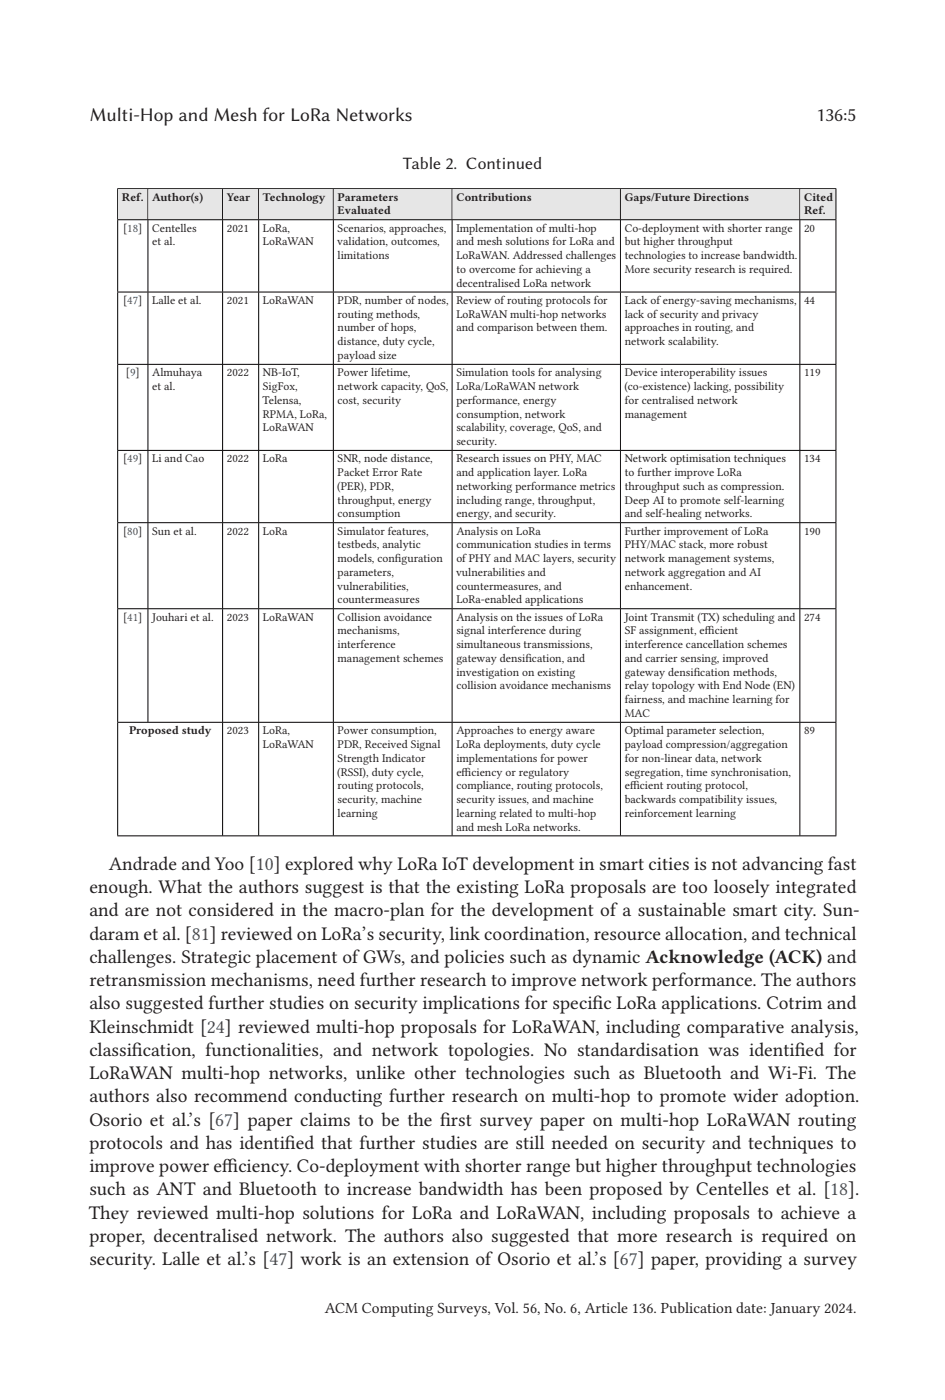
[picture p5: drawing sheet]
<svg xmlns="http://www.w3.org/2000/svg" width="171mm" height="254mm" viewBox="0 0 171 254" stroke-linecap="round" stroke-linejoin="round" font-family="sans-serif">
<defs><g id="words">
<g font-size="3.5" fill="#231f20">
<text x="16.2" y="22">Multi-Hop and Mesh for LoRa Networks</text>
<text x="148.1" y="22">136:5</text>
<text x="19.7" y="157.8">Andrade and Yoo [10] explored why LoRa IoT development in smart cities is not advancing fast</text>
<text x="16.2" y="162">enough. What the authors suggest is that the existing LoRa proposals are too loosely integrated</text>
<text x="16.2" y="166.3">and are not considered in the macro-plan for the development of a sustainable smart city. Sun-</text>
<text x="16.2" y="170.5">daram et al. [81] reviewed on LoRa’s security, link coordination, resource allocation, and technical</text>
<text x="16.2" y="174.7">challenges. Strategic placement of GWs, and policies such as dynamic Acknowledge (ACK) and</text>
<text x="16.2" y="178.9">retransmission mechanisms, need further research to improve network performance. The authors</text>
<text x="16.2" y="183.1">also suggested further studies on security implications for specif</text>
<text x="107.5" y="183.1">ic LoRa applications. Cotrim and</text>
<text x="16.2" y="187.3">Kleinschmidt [24] reviewed multi-hop proposals for LoRaWAN, including comparative analysis,</text>
<text x="16.2" y="191.6">classif</text>
<text x="23.9" y="191.6">ication, functionalities, and network topologies. No standardisation was identif</text>
<text x="144.2" y="191.6">ied for</text>
<text x="16.2" y="195.8">LoRaWAN multi-hop networks, unlike other technologies such as Bluetooth and Wi-Fi. The</text>
<text x="16.2" y="200">authors also recommend conducting further research on multi-hop to promote wider adoption.</text>
<text x="16.2" y="204.2">Osorio et al.’s [67] paper claims to be the f</text>
<text x="16.2" y="208.4">protocols and has identif</text>
<text x="51.7" y="208.4">ied that further studies are still needed on security and techniques to</text>
<text x="79.9" y="204.2">irst survey paper on multi-hop LoRaWAN routing</text>
<text x="16.2" y="212.6">improve power ef</text>
<text x="40.3" y="212.6">f</text>
<text x="40.3" y="212.6">iciency. Co-deployment with shorter range but higher throughput technologies</text>
<text x="16.1" y="221.1">They reviewed multi-hop solutions for LoRa and LoRaWAN, including proposals to achieve a</text>
<text x="16.2" y="216.9">such as ANT and Bluetooth to increase bandwidth has been proposed by Centelles et al. [18].</text>
<text x="16.2" y="225.3">proper, decentralised network. The authors also suggested that more research is required on</text>
<text x="16.2" y="229.5">security. Lalle et al.’s [47] work is an extension of Osorio et al.’s [67] paper, providing a survey</text>
</g>
<text font-size="3.2" fill="#231f20" x="73.1" y="30.7">Table 2. Continued</text>
<text font-size="2.8" fill="#231f20" x="58.9" y="238.2">ACM Computing Surveys, Vol. 56, No. 6, Article 136. Publication date: January 2024.</text>
<g font-size="2.1" fill="#231f20">
<text x="22.1" y="36.4">Ref.</text>
<text x="27.6" y="36.4">Author(s)</text>
<text x="41.2" y="36.4">Year</text>
<text x="47.7" y="36.4">Technology</text>
<text x="61.3" y="38.9">Evaluated</text>
<text x="61.3" y="36.4">Parameters</text>
<text x="82.8" y="36.4">Contributions</text>
<text x="113.3" y="36.4">Gaps/Future Directions</text>
<text x="145.9" y="38.9">Ref.</text>
<text x="145.9" y="36.4">Cited</text>
<text x="22.3" y="42">[18]</text>
<text x="27.6" y="42">Centelles</text>
<text x="27.6" y="44.5">et al.</text>
<text x="41.2" y="42">2021</text>
<text x="47.7" y="42">LoRa,</text>
<text x="47.7" y="44.5">LoRaWAN</text>
<text x="61.2" y="44.5">validation, outcomes,</text>
<text x="61.3" y="42">Scenarios, approaches,</text>
<text x="61.3" y="47">limitations</text>
<text x="82.8" y="42">Implementation ofmulti-hop</text>
<text x="82.8" y="44.5">and mesh solutions for LoRa and</text>
<text x="82.8" y="47">LoRaWAN. Addressed challenges</text>
<text x="113.3" y="42">Co-deployment with shorter range</text>
<text x="113.3" y="44.5">but higher throughput</text>
<text x="113.3" y="47">technologies to increase bandwidth.</text>
<text x="145.9" y="42">20</text>
<text x="82.8" y="49.5">to overcome for achieving a</text>
<text x="82.8" y="52">decentralised LoRa network</text>
<text x="113.3" y="49.5">More security research is required.</text>
<text x="22.3" y="55.2">[47]</text>
<text x="27.6" y="55.2">Lalle et al.</text>
<text x="41.2" y="55.2">2021</text>
<text x="47.7" y="55.2">LoRaWAN</text>
<text x="61.3" y="55.2">PDR, number ofnodes,</text>
<text x="61.3" y="57.6">routing methods,</text>
<text x="82.8" y="55.2">Review ofrouting protocols for</text>
<text x="82.8" y="57.6">LoRaWAN multi-hop networks</text>
<text x="113.3" y="55.2">Lack ofenergy-saving mechanisms,</text>
<text x="113.3" y="57.6">lack ofsecurity and privacy</text>
<text x="145.9" y="55.2">44</text>
<text x="61.3" y="60.1">number ofhops,</text>
<text x="61.3" y="62.6">distance, duty cycle,</text>
<text x="61.3" y="65.1">payload size</text>
<text x="82.8" y="60.1">and comparison between them.</text>
<text x="113.3" y="60.1">approaches in routing, and</text>
<text x="113.3" y="62.6">network scalability.</text>
<text x="22.8" y="68.3">[9]</text>
<text x="27.6" y="68.3">Almuhaya</text>
<text x="27.6" y="70.8">et al.</text>
<text x="41.2" y="68.3">2022</text>
<text x="47.7" y="68.3">NB-IoT,</text>
<text x="47.7" y="70.8">SigFox,</text>
<text x="61.3" y="68.3">Power lifetime,</text>
<text x="61.3" y="70.8">network capacity, QoS,</text>
<text x="82.8" y="68.3">Simulation tools for analysing</text>
<text x="82.8" y="70.8">LoRa/LoRaWAN network</text>
<text x="113.3" y="70.8">(co-existence) lacking, possibility</text>
<text x="113.3" y="68.3">Device interoperability issues</text>
<text x="145.9" y="68.3">119</text>
<text x="47.6" y="73.3">Telensa,</text>
<text x="47.7" y="75.8">RPMA, LoRa,</text>
<text x="61.3" y="73.3">cost, security</text>
<text x="82.8" y="73.3">performance, energy</text>
<text x="82.8" y="75.8">consumption, network</text>
<text x="113.3" y="73.3">for centralised network</text>
<text x="113.3" y="75.8">management</text>
<text x="22.3" y="83.9">[49]</text>
<text x="27.6" y="83.9">Li and Cao</text>
<text x="41.2" y="83.9">2022</text>
<text x="47.7" y="78.2">LoRaWAN</text>
<text x="47.7" y="83.9">LoRa</text>
<text x="61.3" y="83.9">SNR, node distance,</text>
<text x="82.8" y="78.2">scalability, coverage, QoS, and</text>
<text x="82.8" y="80.7">security.</text>
<text x="82.8" y="83.9">Research issues on PHY, MAC</text>
<text x="113.3" y="83.9">Network optimisation techniques</text>
<text x="145.9" y="83.9">134</text>
<text x="61.2" y="88.9">(PER), PDR,</text>
<text x="61.3" y="86.4">Packet Error Rate</text>
<text x="82.8" y="86.4">and application layer. LoRa</text>
<text x="82.8" y="88.9">networking performance metrics</text>
<text x="113.3" y="86.4">to further improve LoRa</text>
<text x="113.3" y="88.9">throughput such as compression.</text>
<text x="61.3" y="91.4">throughput, energy</text>
<text x="61.3" y="93.9">consumption</text>
<text x="82.8" y="91.4">including range, throughput,</text>
<text x="82.8" y="93.9">energy, and security.</text>
<text x="113.3" y="91.4">Deep AI to promote self-learning</text>
<text x="113.3" y="93.9">and self-healing networks.</text>
<text x="22.3" y="97">[80]</text>
<text x="27.6" y="97">Sun et al.</text>
<text x="41.2" y="97">2022</text>
<text x="47.7" y="97">LoRa</text>
<text x="61.3" y="97">Simulator features,</text>
<text x="61.3" y="99.5">testbeds, analytic</text>
<text x="61.3" y="102">models, conf</text>
<text x="71.7" y="102">iguration</text>
<text x="82.8" y="97">Analysis on LoRa</text>
<text x="82.8" y="99.5">communication studies in terms</text>
<text x="82.8" y="102">ofPHY and MAC layers, security</text>
<text x="113.3" y="97">Further improvement ofLoRa</text>
<text x="113.3" y="99.5">PHY/MAC stack, more robust</text>
<text x="113.3" y="102">network management systems,</text>
<text x="145.9" y="97">190</text>
<text x="61.2" y="107">vulnerabilities,</text>
<text x="61.3" y="104.5">parameters,</text>
<text x="82.7" y="104.5">vulnerabilities and</text>
<text x="82.8" y="107">countermeasures, and</text>
<text x="113.3" y="104.5">network aggregation and AI</text>
<text x="113.3" y="107">enhancement.</text>
<text x="22.3" y="112.6">[41]</text>
<text x="27.6" y="112.6">Jouhari et al.</text>
<text x="41.2" y="112.6">2023</text>
<text x="47.7" y="112.6">LoRaWAN</text>
<text x="61.3" y="109.5">countermeasures</text>
<text x="61.3" y="112.6">Collision avoidance</text>
<text x="82.8" y="109.5">LoRa-enabled applications</text>
<text x="82.8" y="112.6">Analysis on the issues ofLoRa</text>
<text x="113.3" y="112.6">Joint Transmit (TX) scheduling and</text>
<text x="145.9" y="112.6">274</text>
<text x="61.3" y="115.1">mechanisms,</text>
<text x="61.3" y="117.6">interference</text>
<text x="82.8" y="115.1">signal interference during</text>
<text x="82.8" y="117.6">simultaneous transmissions,</text>
<text x="113.3" y="115.1">SF assignment, ef</text>
<text x="113.3" y="117.6">interference cancellation schemes</text>
<text x="127.9" y="115.1">f</text>
<text x="127.9" y="115.1">icient</text>
<text x="61.3" y="120.1">management schemes</text>
<text x="82.8" y="120.1">gateway densif</text>
<text x="82.8" y="122.6">investigation on existing</text>
<text x="82.8" y="125.1">collision avoidance mechanisms</text>
<text x="95.3" y="120.1">ication, and</text>
<text x="113.3" y="120.1">and carrier sensing, improved</text>
<text x="113.3" y="122.6">gateway densif</text>
<text x="113.3" y="125.1">relay topology with End Node (EN)</text>
<text x="125.9" y="122.6">ication methods,</text>
<text x="113.3" y="127.6">fairness, and machine learning for</text>
<text x="113.3" y="130.1">MAC</text>
<text x="23.4" y="133.2">Proposed study</text>
<text x="41.2" y="133.2">2023</text>
<text x="47.7" y="133.2">LoRa,</text>
<text x="47.7" y="135.7">LoRaWAN</text>
<text x="61.3" y="133.2">Power consumption,</text>
<text x="61.3" y="135.7">PDR, Received Signal</text>
<text x="82.8" y="133.2">Approaches to energy aware</text>
<text x="82.8" y="135.7">LoRa deployments, duty cycle</text>
<text x="113.3" y="133.2">Optimal parameter selection,</text>
<text x="113.3" y="135.7">payload compression/aggregation</text>
<text x="145.9" y="133.2">89</text>
<text x="61.2" y="140.7">(RSSI), duty cycle,</text>
<text x="61.3" y="138.2">Strength Indicator</text>
<text x="61.3" y="143.2">routing protocols,</text>
<text x="82.8" y="138.2">implementations for power</text>
<text x="82.8" y="140.7">ef</text>
<text x="82.8" y="143.2">compliance, routing protocols,</text>
<text x="83.8" y="140.7">f</text>
<text x="83.8" y="140.7">iciency or regulatory</text>
<text x="113.3" y="138.2">for non-linear data, network</text>
<text x="113.3" y="140.7">segregation, time synchronisation,</text>
<text x="113.3" y="143.2">ef</text>
<text x="114.3" y="143.2">f</text>
<text x="114.3" y="143.2">icient routing protocol,</text>
<text x="61.3" y="145.7">security, machine</text>
<text x="61.3" y="148.2">learning</text>
<text x="82.8" y="145.7">security issues, and machine</text>
<text x="82.8" y="148.2">learning related to multi-hop</text>
<text x="113.3" y="145.7">backwards compatibility issues,</text>
<text x="113.3" y="148.2">reinforcement learning</text>
<text x="82.8" y="150.7">and mesh LoRa networks.</text>
</g>
</g></defs>
<g fill="none" stroke="#000" stroke-width=".18">
<path d="M21.3 34.2h130.4M21.3 39.9h130.4M21.4 34.3v5.5M21.4 39.9v13M26.8 34.3v5.5M26.8 39.9v13M40.4 39.9v13M40.4 34.3v5.5M46.9 34.3v5.5M46.9 39.9v13M60.5 34.3v5.5M60.5 39.9v13"/>
<path d="M82 34.3v5.5M82 39.9v13M112.6 34.3v5.5M112.6 39.9v13M145.1 34.3v5.5M145.1 39.9v13M151.7 34.3v5.5M151.7 39.9v13M21.3 53h130.4M21.4 53.1v12.9M26.8 53.1v12.9M40.4 53.1v12.9"/>
<path d="M46.9 53.1v12.9M60.5 53.1v12.9M82 53.1v12.9M112.6 53.1v12.9M145.1 53.1v12.9M151.7 53.1v12.9M21.3 66.1h130.4M21.4 66.2v15.4M26.8 66.2v15.4M40.4 66.2v15.4M46.9 66.2v15.4M60.5 66.2v15.4"/>
<path d="M82 66.2v15.4M112.6 66.2v15.4M145.1 66.2v15.4M151.7 66.2v15.4M21.3 81.7h130.4M21.3 94.8h130.4M21.4 81.8v13M21.4 94.9v15.5M26.8 81.8v13M26.8 94.9v15.5M40.4 81.8v13M40.4 94.9v15.5"/>
<path d="M46.9 81.8v13M46.9 94.9v15.5M60.5 81.8v13M60.5 94.9v15.5M82 81.8v13M82 94.9v15.5M112.6 81.8v13M112.6 94.9v15.5M145.1 81.8v13M145.1 94.9v15.5M151.7 81.8v13M151.7 94.9v15.5"/>
<path d="M21.3 110.4h130.4M21.4 110.5v20.5M26.8 110.5v20.5M40.4 110.5v20.5M46.9 110.5v20.5M60.5 110.5v20.5M82 110.5v20.5M112.6 110.5v20.5M145.1 110.5v20.5M151.7 110.5v20.5M21.3 131h130.4M21.4 131.1v20.5"/>
<path d="M40.4 131.1v20.5M46.9 131.1v20.5M60.5 131.1v20.5M82 131.1v20.5M112.6 131.1v20.5M145.1 131.1v20.5M151.7 131.1v20.5M21.3 151.6h130.4"/>
</g>
<path d="M24.1 34.3v5.5" fill="none" stroke="#e6e6e6" stroke-width="5.4" stroke-linecap="butt"/>
<path d="M26.9 37.1h13.4M40.5 37.1h6.4M47 37.1h13.4M60.6 37.1h21.4M82.1 37.1h30.4M112.6 37.1h32.4M145.2 37.1h6.4" fill="none" stroke="#e6e6e6" stroke-width="5.5" stroke-linecap="butt"/>
<use href="#words"/>
</svg>
